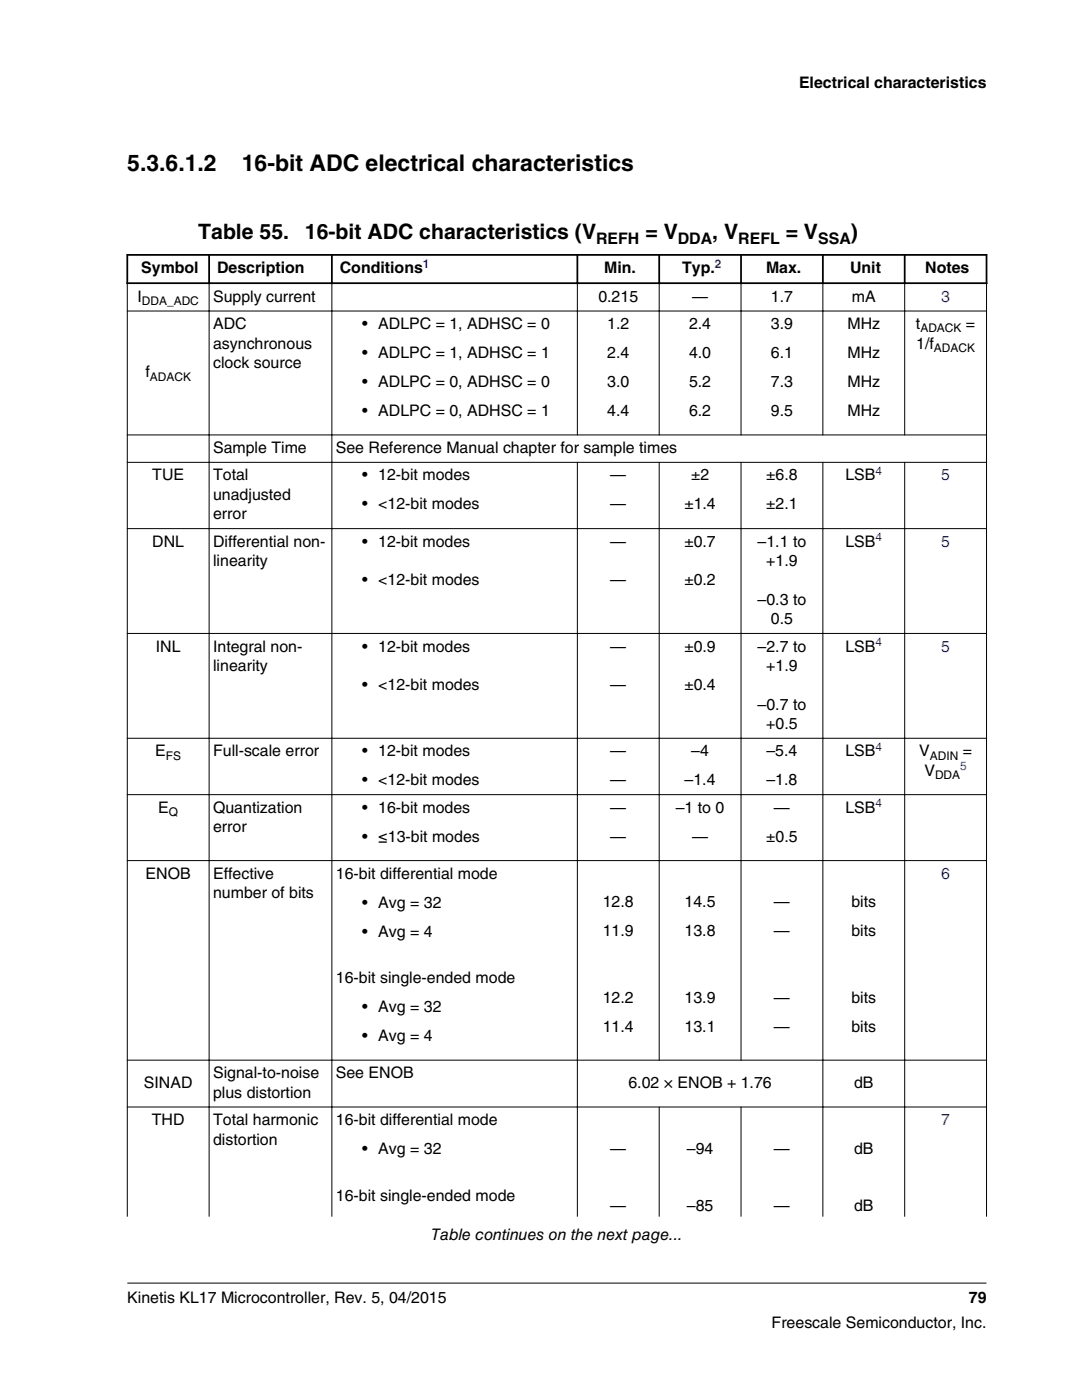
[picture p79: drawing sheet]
<svg xmlns="http://www.w3.org/2000/svg" width="216mm" height="279mm" viewBox="0 0 216 279" stroke-linecap="round" stroke-linejoin="round" font-family="sans-serif">
<defs><g id="words">
<g font-size="4.6">
<text x="25.4" y="34.1">5.3.6.1.2</text>
<text x="48.2" y="34.1">16-bit ADC electrical characteristics</text>
</g>
<g font-size="4.2">
<text x="39.6" y="47.8">Table 55.</text>
<text x="60.9" y="47.8">16-bit ADC characteristics (V</text>
<text x="128.8" y="47.8">= V</text>
<text x="142.1" y="47.8">, V</text>
<text x="156.8" y="47.8">= V</text>
<text x="169.8" y="47.8">)</text>
</g>
<g font-size="3.2">
<text x="159.4" y="17.5">Electrical characteristics</text>
<text x="119" y="48.6">REFH</text>
<text x="135.3" y="48.6">DDA</text>
<text x="147.3" y="48.6">REFL</text>
<text x="163.2" y="48.6">SSA</text>
<text x="28.2" y="54.6">Symbol</text>
<text x="43.3" y="54.6">Description</text>
<text x="67.8" y="54.6">Conditions</text>
<text x="120.5" y="54.6">Min.</text>
<text x="136.1" y="54.6">Typ.</text>
<text x="152.9" y="54.6">Max.</text>
<text x="169.6" y="54.6">Unit</text>
<text x="184.6" y="54.6">Notes</text>
<text x="27.4" y="60.2">I</text>
<text x="42.5" y="60.2">Supply current</text>
<text x="42.5" y="65.7">ADC</text>
<text x="72.3" y="65.7">• ADLPC = 1, ADHSC = 0</text>
<text x="119.4" y="60.2">0.215</text>
<text x="121.2" y="65.7">1.2</text>
<text x="137.5" y="65.7">2.4</text>
<text x="138.1" y="60.2">—</text>
<text x="153.8" y="60.2">1.7</text>
<text x="153.8" y="65.7">3.9</text>
<text x="169.1" y="65.7">MHz</text>
<text x="170" y="60.2">mA</text>
<text x="182.8" y="65.7">t</text>
<text x="192.7" y="65.7">=</text>
<text x="42.5" y="69.6">asynchronous</text>
<text x="72.3" y="71.5">• ADLPC = 1, ADHSC = 1</text>
<text x="121.2" y="71.5">2.4</text>
<text x="137.5" y="71.5">4.0</text>
<text x="153.8" y="71.5">6.1</text>
<text x="169.1" y="71.5">MHz</text>
<text x="182.8" y="69.6">1/f</text>
<text x="29" y="75.3">f</text>
<text x="42.5" y="73.4">clock source</text>
<text x="72.3" y="77.2">• ADLPC = 0, ADHSC = 0</text>
<text x="121.2" y="77.2">3.0</text>
<text x="137.5" y="77.2">5.2</text>
<text x="153.8" y="77.2">7.3</text>
<text x="169.1" y="77.2">MHz</text>
<text x="72.3" y="83">• ADLPC = 0, ADHSC = 1</text>
<text x="121.2" y="83">4.4</text>
<text x="137.5" y="83">6.2</text>
<text x="153.8" y="83">9.5</text>
<text x="169.1" y="83">MHz</text>
<text x="30.4" y="95.9">TUE</text>
<text x="42.5" y="90.4">Sample Time</text>
<text x="42.5" y="95.9">Total</text>
<text x="67" y="90.4">See Reference Manual chapter for sample times</text>
<text x="72.3" y="95.9">• 12-bit modes</text>
<text x="121.8" y="95.9">—</text>
<text x="137.9" y="95.9">±2</text>
<text x="152.9" y="95.9">±6.8</text>
<text x="168.7" y="95.9">LSB</text>
<text x="42.5" y="99.8">unadjusted</text>
<text x="72.3" y="101.7">• &lt;12-bit modes</text>
<text x="121.8" y="101.7">—</text>
<text x="136.6" y="101.7">±1.4</text>
<text x="152.9" y="101.7">±2.1</text>
<text x="42.5" y="103.6">error</text>
<text x="30.4" y="109.1">DNL</text>
<text x="42.5" y="109.1">Differential non-</text>
<text x="42.5" y="113">linearity</text>
<text x="72.3" y="109.1">• 12-bit modes</text>
<text x="121.8" y="109.1">—</text>
<text x="136.6" y="109.1">±0.7</text>
<text x="151.2" y="109.1">–1.1 to</text>
<text x="152.9" y="113">+1.9</text>
<text x="168.7" y="109.1">LSB</text>
<text x="72.3" y="116.8">• &lt;12-bit modes</text>
<text x="121.8" y="116.8">—</text>
<text x="136.6" y="116.8">±0.2</text>
<text x="151.2" y="120.7">–0.3 to</text>
<text x="153.8" y="124.6">0.5</text>
<text x="31.1" y="130">INL</text>
<text x="42.5" y="130">Integral non-</text>
<text x="72.3" y="130">• 12-bit modes</text>
<text x="121.8" y="130">—</text>
<text x="136.6" y="130">±0.9</text>
<text x="151.2" y="130">–2.7 to</text>
<text x="168.7" y="130">LSB</text>
<text x="42.5" y="133.9">linearity</text>
<text x="72.3" y="137.7">• &lt;12-bit modes</text>
<text x="121.8" y="137.7">—</text>
<text x="136.6" y="137.7">±0.4</text>
<text x="152.9" y="133.9">+1.9</text>
<text x="151.2" y="141.6">–0.7 to</text>
<text x="152.9" y="145.5">+0.5</text>
<text x="31" y="150.9">E</text>
<text x="42.5" y="150.9">Full-scale error</text>
<text x="72.3" y="150.9">• 12-bit modes</text>
<text x="121.8" y="150.9">—</text>
<text x="137.9" y="150.9">–4</text>
<text x="152.9" y="150.9">–5.4</text>
<text x="168.7" y="150.9">LSB</text>
<text x="183.4" y="150.9">V</text>
<text x="184.5" y="154.8">V</text>
<text x="192.1" y="150.9">=</text>
<text x="72.3" y="156.7">• &lt;12-bit modes</text>
<text x="121.8" y="156.7">—</text>
<text x="136.6" y="156.7">–1.4</text>
<text x="152.9" y="156.7">–1.8</text>
<text x="31.6" y="162.2">E</text>
<text x="42.5" y="162.2">Quantization</text>
<text x="42.5" y="166.1">error</text>
<text x="72.3" y="162.2">• 16-bit modes</text>
<text x="72.3" y="168">• ≤13-bit modes</text>
<text x="121.8" y="162.2">—</text>
<text x="121.8" y="168">—</text>
<text x="134.8" y="162.2">–1 to 0</text>
<text x="138.1" y="168">—</text>
<text x="152.9" y="168">±0.5</text>
<text x="154.4" y="162.2">—</text>
<text x="168.7" y="162.2">LSB</text>
<text x="29.1" y="175.4">ENOB</text>
<text x="42.5" y="175.4">Effective</text>
<text x="42.5" y="179.2">number of bits</text>
<text x="67" y="175.4">16-bit differential mode</text>
<text x="72.3" y="181.1">• Avg = 32</text>
<text x="120.3" y="181.1">12.8</text>
<text x="136.6" y="181.1">14.5</text>
<text x="154.4" y="181.1">—</text>
<text x="169.9" y="181.1">bits</text>
<text x="72.3" y="186.9">• Avg = 4</text>
<text x="120.3" y="186.9">11.9</text>
<text x="136.6" y="186.9">13.8</text>
<text x="154.4" y="186.9">—</text>
<text x="169.9" y="186.9">bits</text>
<text x="67" y="196.2">16-bit single-ended mode</text>
<text x="72.3" y="202">• Avg = 32</text>
<text x="120.3" y="200.3">12.2</text>
<text x="136.6" y="200.3">13.9</text>
<text x="154.4" y="200.3">—</text>
<text x="169.9" y="200.3">bits</text>
<text x="72.3" y="207.8">• Avg = 4</text>
<text x="120.3" y="206">11.4</text>
<text x="136.6" y="206">13.1</text>
<text x="154.4" y="206">—</text>
<text x="169.9" y="206">bits</text>
<text x="42.5" y="215.2">Signal-to-noise</text>
<text x="67" y="215.2">See ENOB</text>
<text x="28.7" y="217.1">SINAD</text>
<text x="42.5" y="219.1">plus distortion</text>
<text x="125.4" y="217.1">6.02 × ENOB + 1.76</text>
<text x="170.4" y="217.1">dB</text>
<text x="30.3" y="224.5">THD</text>
<text x="42.5" y="224.5">Total harmonic</text>
<text x="67" y="224.5">16-bit differential mode</text>
<text x="42.5" y="228.4">distortion</text>
<text x="72.3" y="230.3">• Avg = 32</text>
<text x="121.8" y="230.2">—</text>
<text x="137.1" y="230.2">–94</text>
<text x="154.4" y="230.2">—</text>
<text x="170.4" y="230.2">dB</text>
<text x="67" y="239.6">16-bit single-ended mode</text>
<text x="121.8" y="241.7">—</text>
<text x="137.1" y="241.7">–85</text>
<text x="154.4" y="241.7">—</text>
<text x="170.4" y="241.7">dB</text>
<text x="86.1" y="247.4">Table continues on the next page...</text>
<text x="25.4" y="260">Kinetis KL17 Microcontroller, Rev. 5, 04/2015</text>
<text x="193.3" y="260">79</text>
<text x="154" y="265">Freescale Semiconductor, Inc.</text>
</g>
<g font-size="3.2" fill="#00f">
<text x="187.8" y="60.2">3</text>
<text x="187.8" y="95.9">5</text>
<text x="187.8" y="109.1">5</text>
<text x="187.8" y="130">5</text>
<text x="187.8" y="175.4">6</text>
<text x="187.8" y="224.5">7</text>
</g>
<g font-size="2.4" fill="#00f">
<text x="84.4" y="53.5">1</text>
<text x="142.7" y="53.5">2</text>
<text x="174.7" y="94.8">4</text>
<text x="174.7" y="108">4</text>
<text x="174.7" y="129">4</text>
<text x="174.7" y="149.9">4</text>
<text x="191.6" y="153.8">5</text>
<text x="174.7" y="161.1">4</text>
</g>
<g font-size="2.4">
<text x="28.3" y="60.8">DDA_ADC</text>
<text x="183.7" y="66.3">ADACK</text>
<text x="186.3" y="70.2">ADACK</text>
<text x="29.9" y="75.9">ADACK</text>
<text x="33.1" y="151.6">FS</text>
<text x="185.5" y="151.6">ADIN</text>
<text x="186.6" y="155.5">DDA</text>
<text x="33.7" y="162.8">Q</text>
</g>
</g></defs>
<path d="M25.2 50.9h171.8M25.2 56.5h171.8M25.4 50.7v6M41.7 50.7v6M66.2 50.7v6M115.2 50.7v6M131.5 50.7v6M147.9 50.7v6M164.2 50.7v6M180.5 50.7v6M196.8 50.7v6" fill="none" stroke="#000" stroke-width=".35"/>
<g fill="none" stroke="#000" stroke-width=".2">
<path d="M25.4 56.7v186.1M41.7 56.3v186.5M66.2 56.3v186.5M115.2 56.3v30.6M131.5 56.3v30.6M147.9 56.3v30.6M164.2 56.3v30.6M180.5 56.3v30.6M196.8 56.7v186.1M25.3 62.1h171.6M25.3 86.8h171.6M25.3 92.3h171.6"/>
<path d="M115.2 92.2v150.6M131.5 92.2v119.5M147.9 92.2v119.5M164.2 92.2v150.6M180.5 92.2v150.6M25.3 105.5h171.6M25.3 126.4h171.6M25.3 147.3h171.6M25.3 158.6h171.6M25.3 171.7h171.6M25.3 211.6h171.6M25.3 220.9h171.6"/>
<path d="M131.5 220.8v22M147.9 220.8v22M25.4 256.1h171.4"/>
</g>
<use href="#words"/>
</svg>
